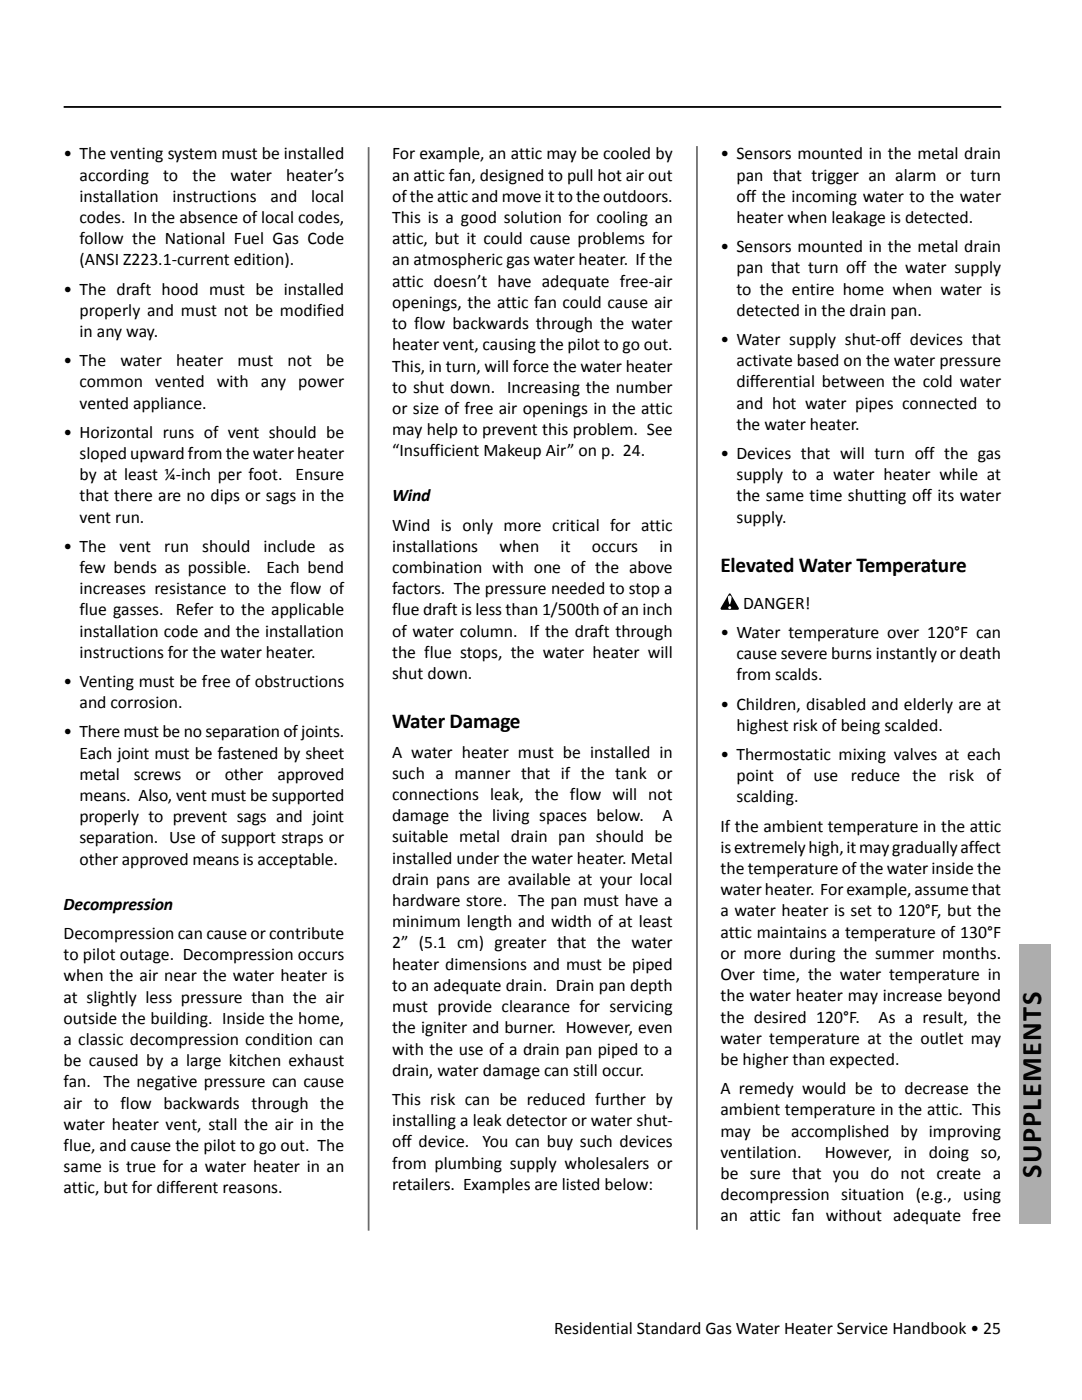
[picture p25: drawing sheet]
<svg xmlns="http://www.w3.org/2000/svg" width="216mm" height="279mm" viewBox="0 0 216 279" stroke-linecap="round" stroke-linejoin="round" font-family="sans-serif">
<defs><g id="words">
<text font-size="5.6" x="207.8" y="235.1" transform="rotate(-90 207.8 235.1)">SUPPLEMENTS</text>
<g font-size="4.2">
<text x="143.8" y="114.1">Elevated Water Temperature</text>
<text x="78.2" y="145.4">Water Damage</text>
</g>
<g font-size="3.5">
<text x="12.7" y="31.8">• The venting system must be installed</text>
<text x="78.2" y="31.8">For example, an attic may be cooled by</text>
<text x="143.8" y="31.8">• Sensors mounted in the metal drain</text>
<text x="15.9" y="36">according</text>
<text x="15.9" y="40.3">installation</text>
<text x="32.6" y="36">to</text>
<text x="34.4" y="40.3">instructions</text>
<text x="38.4" y="36">the</text>
<text x="46" y="36">water</text>
<text x="53.9" y="40.3">and</text>
<text x="57.1" y="36">heater’s</text>
<text x="62.1" y="40.3">local</text>
<text x="78.2" y="36">an attic fan, designed to pull hot air out</text>
<text x="78.2" y="40.3">of the attic and move it to the outdoors.</text>
<text x="146.9" y="36">pan that trigger an alarm or turn</text>
<text x="146.9" y="40.3">off the incoming water to the water</text>
<text x="15.9" y="44.5">codes. In the absence of local codes,</text>
<text x="78.2" y="44.5">This is a good solution for cooling an</text>
<text x="146.9" y="44.5">heater when leakage is detected.</text>
<text x="15.9" y="48.7">follow the National Fuel Gas Code</text>
<text x="15.9" y="53">(ANSI Z223.1-current edition).</text>
<text x="78.2" y="48.7">attic, but it could cause problems for</text>
<text x="78.2" y="53">an atmospheric gas water heater. If the</text>
<text x="143.8" y="50.3">• Sensors mounted in the metal drain</text>
<text x="12.7" y="58.8">• The draft hood must be installed</text>
<text x="78.2" y="57.2">attic doesn’t have adequate free-air</text>
<text x="146.9" y="54.6">pan that turn off the water supply</text>
<text x="146.9" y="58.8">to the entire home when water is</text>
<text x="15.9" y="63">properly and must not be modified</text>
<text x="78.2" y="61.4">openings, the attic fan could cause air</text>
<text x="78.2" y="65.7">to flow backwards through the water</text>
<text x="146.9" y="63">detected in the drain pan.</text>
<text x="15.9" y="67.3">in any way.</text>
<text x="78.2" y="69.9">heater vent, causing the pilot to go out.</text>
<text x="143.8" y="68.9">• Water supply shut-off devices that</text>
<text x="12.7" y="73.1">• The</text>
<text x="15.9" y="77.3">common vented with any power</text>
<text x="24" y="73.1">water</text>
<text x="35.1" y="73.1">heater</text>
<text x="47.4" y="73.1">must</text>
<text x="57.4" y="73.1">not</text>
<text x="65.1" y="73.1">be</text>
<text x="78.2" y="74.1">This, in turn, will force the water heater</text>
<text x="146.9" y="73.1">activate based on the water pressure</text>
<text x="146.9" y="77.3">differential between the cold water</text>
<text x="15.9" y="81.6">vented appliance.</text>
<text x="78.2" y="78.4">to shut down. Increasing the number</text>
<text x="78.2" y="82.6">or size of free air openings in the attic</text>
<text x="146.9" y="81.6">and hot water pipes connected to</text>
<text x="12.7" y="87.4">• Horizontal runs of vent should be</text>
<text x="78.2" y="86.8">may help to prevent this problem. See</text>
<text x="146.9" y="85.8">the water heater.</text>
<text x="15.9" y="91.6">sloped upward from the water heater</text>
<text x="15.9" y="95.8">by at least ¼-inch per foot.</text>
<text x="59" y="95.8">Ensure</text>
<text x="78.2" y="91.1">“Insufficient Makeup Air” on p. 24.</text>
<text x="143.8" y="91.6">• Devices that will turn off the gas</text>
<text x="146.9" y="95.8">supply to a water heater while at</text>
<text x="15.9" y="100.1">that there are no dips or sags in the</text>
<text x="78.2" y="100.1">Wind</text>
<text x="146.9" y="100.1">the same time shutting off its water</text>
<text x="15.9" y="104.3">vent run.</text>
<text x="78.2" y="105.9">Wind is only more critical for attic</text>
<text x="146.9" y="104.3">supply.</text>
<text x="12.7" y="110.1">• The</text>
<text x="23.8" y="110.1">vent</text>
<text x="32.8" y="110.1">run</text>
<text x="40.3" y="110.1">should</text>
<text x="52.6" y="110.1">include</text>
<text x="65.6" y="110.1">as</text>
<text x="78.2" y="110.1">installations</text>
<text x="99.7" y="110.1">when</text>
<text x="111.9" y="110.1">it</text>
<text x="118.1" y="110.1">occurs</text>
<text x="131.6" y="110.1">in</text>
<text x="15.9" y="114.4">few bends as possible.</text>
<text x="15.9" y="118.6">increases resistance to the flow of</text>
<text x="53.1" y="114.4">Each bend</text>
<text x="78.2" y="114.4">combination with one of the above</text>
<text x="78.2" y="118.6">factors. The pressure needed to stop a</text>
<text x="15.9" y="122.8">flue gasses. Refer to the applicable</text>
<text x="78.2" y="122.8">flue draft is less than 1/500th of an inch</text>
<text x="148.3" y="121.5">DANGER!</text>
<text x="15.9" y="127.1">installation code and the installation</text>
<text x="15.9" y="131.3">instructions for the water heater.</text>
<text x="78.2" y="127.1">of water column. If the draft through</text>
<text x="78.2" y="131.3">the flue stops, the water heater will</text>
<text x="143.8" y="127.3">• Water temperature over 120°F can</text>
<text x="146.9" y="131.6">cause severe burns instantly or death</text>
<text x="12.7" y="137.1">• Venting must be free of obstructions</text>
<text x="78.2" y="135.5">shut down.</text>
<text x="146.9" y="135.8">from scalds.</text>
<text x="15.9" y="141.3">and corrosion.</text>
<text x="143.8" y="141.6">• Children, disabled and elderly are at</text>
<text x="12.7" y="147.2">• There must be no separation of joints.</text>
<text x="146.9" y="145.9">highest risk of being scalded.</text>
<text x="15.9" y="151.4">Each joint must be fastened by sheet</text>
<text x="15.9" y="155.6">metal</text>
<text x="26.7" y="155.6">screws</text>
<text x="39" y="155.6">or</text>
<text x="44.8" y="155.6">other</text>
<text x="55.4" y="155.6">approved</text>
<text x="78.2" y="151.2">A water heater must be installed in</text>
<text x="78.2" y="155.4">such a manner that if the tank or</text>
<text x="143.8" y="151.7">• Thermostatic mixing valves at each</text>
<text x="146.9" y="155.9">point of use reduce the risk of</text>
<text x="15.9" y="159.9">means. Also, vent must be supported</text>
<text x="78.2" y="159.7">connections leak, the flow will not</text>
<text x="146.9" y="160.1">scalding.</text>
<text x="15.9" y="164.1">properly to prevent sags and joint</text>
<text x="78.2" y="163.9">damage the living spaces below.</text>
<text x="132.2" y="163.9">A</text>
<text x="143.8" y="166">If the ambient temperature in the attic</text>
<text x="15.9" y="168.3">separation. Use of support straps or</text>
<text x="15.9" y="172.6">other approved means is acceptable.</text>
<text x="78.2" y="168.1">suitable metal drain pan should be</text>
<text x="78.2" y="172.4">installed under the water heater. Metal</text>
<text x="143.8" y="170.2">is extremely high, it may gradually affect</text>
<text x="78.2" y="176.6">drain pans are available at your local</text>
<text x="143.8" y="174.4">the temperature of the water inside the</text>
<text x="143.8" y="178.7">water heater. For example, assume that</text>
<text x="12.7" y="181.6">Decompression</text>
<text x="78.2" y="180.8">hardware store. The pan must have a</text>
<text x="78.2" y="185.1">minimum length and width of at least</text>
<text x="143.8" y="182.9">a water heater is set to 120°F, but the</text>
<text x="12.7" y="187.4">Decompression can cause or contribute</text>
<text x="12.7" y="191.6">to pilot outage. Decompression occurs</text>
<text x="78.2" y="189.3">2” (5.1 cm) greater that the water</text>
<text x="143.8" y="187.1">attic maintains a temperature of 130°F</text>
<text x="143.8" y="191.4">or more during the summer months.</text>
<text x="12.7" y="195.9">when the air near the water heater is</text>
<text x="78.2" y="193.5">heater dimensions and must be piped</text>
<text x="78.2" y="197.8">to an adequate drain. Drain pan depth</text>
<text x="143.8" y="195.6">Over time, the water temperature in</text>
<text x="12.7" y="200.1">at slightly less pressure than the air</text>
<text x="78.2" y="202">must provide clearance for servicing</text>
<text x="143.8" y="199.8">the water heater may increase beyond</text>
<text x="12.7" y="204.3">outside the building. Inside the home,</text>
<text x="12.7" y="208.6">a classic decompression condition can</text>
<text x="78.2" y="206.2">the igniter and burner. However, even</text>
<text x="143.8" y="204.1">the desired 120°F.</text>
<text x="143.8" y="208.3">water temperature at the outlet may</text>
<text x="175.3" y="204.1">As a result, the</text>
<text x="12.7" y="212.8">be caused by a large kitchen exhaust</text>
<text x="78.2" y="210.5">with the use of a drain pan piped to a</text>
<text x="78.2" y="214.7">drain, water damage can still occur.</text>
<text x="143.8" y="212.5">be higher than expected.</text>
<text x="12.7" y="217">fan.</text>
<text x="12.7" y="221.3">air to flow backwards through the</text>
<text x="20.7" y="217">The negative pressure can cause</text>
<text x="78.2" y="220.5">This risk can be reduced further by</text>
<text x="143.8" y="218.4">A remedy would be to decrease the</text>
<text x="12.7" y="225.5">water heater vent, stall the air in the</text>
<text x="78.2" y="224.7">installing a leak detector or water shut-</text>
<text x="143.8" y="222.6">ambient temperature in the attic. This</text>
<text x="143.8" y="226.8">may be accomplished by improving</text>
<text x="12.7" y="229.7">flue, and cause the pilot to go out. The</text>
<text x="12.7" y="234">same is true for a water heater in an</text>
<text x="78.2" y="229">off device.</text>
<text x="78.2" y="233.2">from plumbing supply wholesalers or</text>
<text x="96.3" y="229">You can buy such devices</text>
<text x="143.8" y="231.1">ventilation.</text>
<text x="164.6" y="231.1">However, in doing so,</text>
<text x="12.7" y="238.2">attic, but for different reasons.</text>
<text x="78.2" y="237.4">retailers. Examples are listed below:</text>
<text x="143.8" y="235.3">be sure that you do not create a</text>
<text x="143.8" y="239.5">decompression situation (e.g., using</text>
<text x="143.8" y="243.8">an attic fan without adequate free</text>
<text x="110.6" y="266.3">Residential Standard Gas Water Heater Service Handbook • 25</text>
</g>
</g></defs>
<path d="M12.7 21.3h187.1" fill="none" stroke="#000" stroke-width=".35"/>
<path d="M73.6 29.4v216.2M139.1 29.2v216.2" fill="none" stroke="#6b6b6b" stroke-width=".35"/>
<path d="M203.3 188.5h6.3v55.8h-6.3z" fill="#adadad"/>
<path d="M145.5 118.4l.3 .2 1.5 2.6 .1 .4h-3.5v-.4z" fill-rule="evenodd" fill="#000"/>
<g fill="#fff">
<path d="M145.4 118.9h.5a2.19 2.19 0 0 1-.3 1.7l-.1-.1a1.92 1.92 0 0 1-.1-1.6z" fill-rule="evenodd"/>
<circle cx="145.6" cy="121.3" r=".3"/>
</g>
<use href="#words"/>
</svg>
